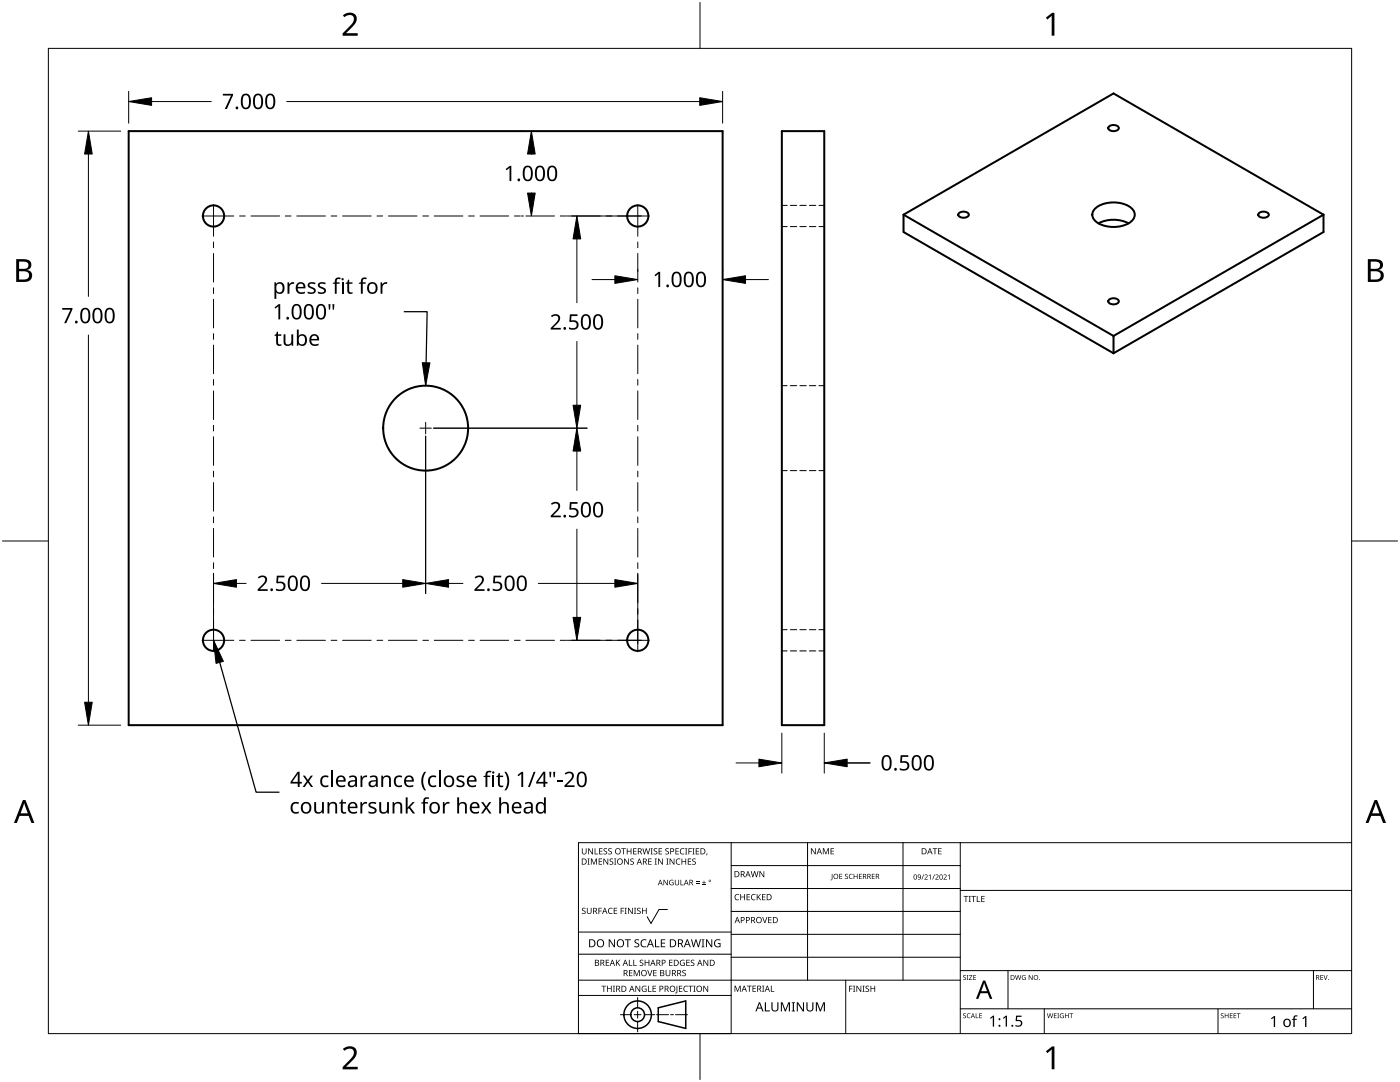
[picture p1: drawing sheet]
<svg xmlns="http://www.w3.org/2000/svg" width="279mm" height="216mm" viewBox="0 0 279 216" stroke-linecap="round" stroke-linejoin="round" font-family="sans-serif">
<g fill="none" stroke="#000" stroke-width=".4">
<path d="M25.7 26.2h118.5v118.5h-118.5zM156 26.2h8.5v118.5h-8.5zM221.3 25.3a1.32 1.32 0 0 1 2 .3 1.22 1.22 0 0 1-2.1 0zM180.3 42.8l41.9-24.2 41.9 24.2M180.3 42.8v3.5l41.9 24.2M180.3 42.8l41.9 24.2M191.3 42.6a1.32 1.32 0 0 1 2.1 .2 1.22 1.22 0 0 1-2.2 0zM218.7 41.5a6.3 6.3 0 0 1 7 0 1.75 1.75 0 0 1 .7 1.7 1.75 1.75 0 0 1-1.2 1.4 6 6 0 0 1-6.9-.8 1.6 1.6 0 0 1 .4-2.3zM221.3 59.9a1.32 1.32 0 0 1 2 .2 1.22 1.22 0 0 1-2.1 0zM225.2 44.6a6.6 6.6 0 0 0-6 0M251.2 42.6a1.32 1.32 0 0 1 2 .2 1.22 1.22 0 0 1-2.1 0zM264.1 42.8l-41.9 24.2"/>
<path d="M264.1 42.8v3.5l-41.9 24.2M222.2 67v3.5"/>
<circle cx="42.6" cy="43.1" r="2.12"/>
<circle cx="127.3" cy="43.1" r="2.12"/>
<circle cx="84.9" cy="85.4" r="8.5"/>
<circle cx="42.6" cy="127.8" r="2.12"/>
<circle cx="127.3" cy="127.8" r="2.12"/>
</g>
<g fill="none" stroke="#000" stroke-width=".2">
<path d="M156 41h1.1M156 45.2h1.1M157.7 41h1.3M157.7 45.2h1.3M159.6 41h1.3M159.6 45.2h1.3M161.5 41h1.3M161.5 45.2h1.3M163.4 41h1.1M163.4 45.2h1.1M156 77h1.1M157.7 77h1.3"/>
<path d="M159.6 77h1.3M161.5 77h1.3M163.4 77h1.1M156 93.9h1.1M157.7 93.9h1.3M159.6 93.9h1.3M161.5 93.9h1.3M163.4 93.9h1.1M156 125.6h1.1M156 129.9h1.1M157.7 125.6h1.3M157.7 129.9h1.3"/>
<path d="M159.6 125.6h1.3M159.6 129.9h1.3M161.5 125.6h1.3M161.5 129.9h1.3M163.4 125.6h1.1M163.4 129.9h1.1"/>
</g>
<path d="M9.7 9.7h260v196.5h-260z" fill="none" stroke="#000" stroke-width=".2"/>
<path d="M139.7 .5v9.2M.5 108h9.2M269.7 108h9.2M139.7 206.2v9.2" fill="none" stroke="#000" stroke-width=".2"/>
<g fill="#000">
<path d="M68.4 3.1a1.64 1.64 0 0 1 2.8 .4 2.52 2.52 0 0 1-1.2 2.2l-.9 .9h2.3v.5h-3v-.4l1.2-1.2a1.95 1.95 0 0 0 .9-2.2 1.23 1.23 0 0 0-1.8 .1zM208.7 3.5l1.3-.9h.4v4.5h-.5v-4l-.9 .8zM68.4 209.3a1.64 1.64 0 0 1 2.8 .4 2.52 2.52 0 0 1-1.2 2.2l-.9 1h2.3v.5h-3v-.5l1.2-1.2a1.95 1.95 0 0 0 .9-2.1 1.23 1.23 0 0 0-1.8 .1zM208.7 209.8l1.3-1h.4v4.6h-.5v-4l-.9 .7z"/>
<path d="M3.2 51.7h1.3a1.28 1.28 0 0 1 1.7 1.3 1.04 1.04 0 0 1-.8 .9 1.23 1.23 0 0 1 1 1.5 1.23 1.23 0 0 1-1.6 .9h-1.6zM3.8 54.1v1.7h.9a.86 .86 0 0 0 1.1-.9 .86 .86 0 0 0-1.1-.8zM3.8 52.2v1.4h.8a.78 .78 0 0 0 1.1-.7 .78 .78 0 0 0-1.1-.7z"/>
<path d="M273 51.7h1.3a1.28 1.28 0 0 1 1.7 1.3 1.04 1.04 0 0 1-.9 .9 1.23 1.23 0 0 1 1 1.5 1.23 1.23 0 0 1-1.5 .9h-1.6zM273.6 54.1v1.7h.9a.86 .86 0 0 0 1.1-.9 .86 .86 0 0 0-1.2-.8zM273.6 52.2v1.4h.8a.78 .78 0 0 0 1-.7 .78 .78 0 0 0-1.1-.7z"/>
<path d="M4.6 159.6h.5l1.8 4.6h-.6l-.6-1.4h-1.8l-.5 1.4h-.6zM4.8 160.2l-.7 2.1h1.4z"/>
<path d="M274.3 159.6h.5l1.8 4.6h-.6l-.5-1.4h-1.8l-.6 1.4h-.6zM274.6 160.2l-.7 2.1h1.4z"/>
</g>
<g fill="none" stroke="#000" stroke-width=".2">
<path d="M145.9 168.1v38.1h-30.5v-38.1h154.3M145.9 172.7h45.7M145.9 177.3h45.7M161.2 168.1v27.5M180.2 168.1v27.5M191.6 168.1v38.1M191.6 177.7h78.1M115.4 198.6h30.5M115.4 195.6h76.2M115.4 190.4h30.5M115.4 186h30.5M127.3 199v2.1"/>
<path d="M133.2 181.5h-1.7l-1.6 2.8-.7-1.4M145.9 181.9h45.7M145.9 186.4h45.7M145.9 191h45.7M168.8 195.6v10.6M191.6 193.7h78.1M201.2 193.7v7.6M262.1 193.7v7.6M123.8 202.5h2.1M126.6 202.5h1.3M127.3 201.8v1.4M127.3 203.8v2.1"/>
<path d="M128.6 202.5h2.1M131 202.5h2.4M133.8 202.5h.6M134.8 202.5h2.4M191.6 201.3h78.1M208.4 201.3v4.9M243.1 201.3v4.9"/>
</g>
<g fill="#000">
<path d="M116.1 169.3h.2v.8a.32 .32 0 0 0 .3 .3 .32 .32 0 0 0 .3-.3v-.8h.2v.8a.47 .47 0 0 1-.5 .4 .47 .47 0 0 1-.5-.5zM117.3 171.3h.4l-.1 .1v1l.1 .1h-.4l.1-.1v-1zM117.4 169.3h.2l.6 1v-1h.1v1.2h-.1l-.7-1v1h-.1zM117.9 171.3h.3l.3 1 .4-1h.2v1.2h-.1v-1l-.4 1h-.1l-.4-1v1h-.2zM118.7 169.3h.1v1h.6v.2h-.7zM119.5 171.3h.7v.1h-.6v.4h.5v.2h-.5v.4h.6v.1h-.7zM119.6 169.3h.6v.1h-.5v.4h.5v.1h-.5v.4h.5v.2h-.6zM120.5 169.4l.4-.1h.3l-.1 .1a.25 .25 0 0 0-.4-.1 .25 .25 0 0 0 0 .4 .4 .4 0 0 1 .5 .3 .4 .4 0 0 1-.3 .5 .4 .4 0 0 1-.5-.2h.2a.27 .27 0 0 0 .4-.1 .27 .27 0 0 0-.3-.3l-.2-.2zM120.4 171.3h.2l.6 1v-1h.2v1.2h-.2l-.6-1v1h-.2zM121.4 169.4l.5-.1h.2v.1a.25 .25 0 0 0-.4-.1 .25 .25 0 0 0 0 .4 .4 .4 0 0 1 .4 .3 .4 .4 0 0 1-.2 .5 .4 .4 0 0 1-.5-.2h.1a.27 .27 0 0 0 .5-.1 .27 .27 0 0 0-.4-.3l-.2-.2zM121.7 171.4l.4-.1 .3 .1-.1 .1a.25 .25 0 0 0-.4-.1 .25 .25 0 0 0 0 .4 .4 .4 0 0 1 .5 .3 .4 .4 0 0 1-.3 .5 .4 .4 0 0 1-.5-.3l.2 .1a.27 .27 0 0 0 .4-.2 .27 .27 0 0 0-.3-.3l-.2-.2zM122.5 171.3h.5l-.2 .1v1l.2 .1h-.5l.2-.1v-1z"/>
<path d="M124 169.3h.9v.1h-.4v1.1h-.1v-1.1h-.4zM124.6 171.3h.1l.7 1v-1h.1v1.2h-.2l-.6-1v1h-.1zM125.1 169.3h.1v.5h.7v-.5h.1v1.2h-.1v-.6h-.7v.6h-.1zM125.8 171.4l.5-.1 .2 .1v.1a.25 .25 0 0 0-.4-.1 .25 .25 0 0 0 0 .4 .4 .4 0 0 1 .4 .3 .4 .4 0 0 1-.2 .5 .4 .4 0 0 1-.5-.3l.1 .1a.27 .27 0 0 0 .5-.2 .27 .27 0 0 0-.4-.3l-.2-.2zM126.4 169.3h.6v.1h-.5v.4h.5v.1h-.5v.4h.5v.2h-.6zM128.2 169.3h.2l.2 1 .3-1h.2l.2 1 .3-1h.1l-.3 1.2h-.1l-.3-1.1-.3 1.1h-.2zM129.4 171.3h.6v.1h-.5v.4h.5v.2h-.5v.4h.5v.1h-.6zM129.8 169.3h.5l-.2 .1v1l.2 .1h-.5l.2-.1v-1zM130.7 171.3h.4l-.1 .1v1l.1 .1h-.4l.1-.1v-1zM130.5 169.4l.4-.1h.3l-.1 .1a.25 .25 0 0 0-.4-.1 .25 .25 0 0 0 0 .4 .4 .4 0 0 1 .5 .3 .4 .4 0 0 1-.3 .5 .4 .4 0 0 1-.5-.2h.2a.27 .27 0 0 0 .4-.1 .27 .27 0 0 0-.3-.3l-.2-.2zM131.4 169.3h.7v.1h-.5v.4h.5v.1h-.5v.4h.5v.2h-.7zM131.3 171.3h.2l.7 1-.1-1h.2v1.2h-.2l-.6-1v1h-.2z"/>
<path d="M132.4 175.6h.2l.6 .9v-.9h.1v1h-.2l-.6-.9v.9h-.1zM133 171.3h.4l-.1 .1v1l.1 .1h-.4l.1-.1v-1zM132.8 169.4l.4-.1h.3l-.1 .1a.25 .25 0 0 0-.3-.1 .25 .25 0 0 0 0 .4 .4 .4 0 0 1 .4 .3 .4 .4 0 0 1-.3 .5 .4 .4 0 0 1-.4-.2h.1a.27 .27 0 0 0 .5-.1 .27 .27 0 0 0-.4-.3l-.2-.2zM133.7 175.7l.5-.2 .2 .1v.1a.45 .45 0 0 0-.7 .4 .45 .45 0 0 0 .6 .4v-.3h-.2v-.1h.3v.5a.6 .6 0 0 1-.8-.1 .6 .6 0 0 1 .1-.8zM133.6 171.3h.2l.7 1v-1h.1v1.2h-.2l-.6-1v1h-.2zM135 171.5l.5-.2 .3 .1-.1 .1a.49 .49 0 0 0-.7 .4 .49 .49 0 0 0 .7 .5 .52 .52 0 0 1-.6 0 .52 .52 0 0 1-.2-.6zM134.8 169.3h.7v.1h-.6v.4h.5v.1h-.5v.4h.6v.2h-.7zM134.7 175.6h.1v.7a.28 .28 0 0 0 .3 .2 .28 .28 0 0 0 .3-.2v-.7h.1v.7a.42 .42 0 0 1-.4 .4 .42 .42 0 0 1-.4-.4zM135.8 175.6h.1v.9h.5v.1h-.6zM135.8 169.4l.5-.2 .3 .1-.1 .1a.49 .49 0 0 0-.7 .5 .49 .49 0 0 0 .8 .4 .52 .52 0 0 1-.7 .1 .52 .52 0 0 1-.2-.6zM136 171.3h.2v.5h.6v-.5h.1v1.2h-.1v-.5h-.6v.5h-.2zM136.7 169.3h.5l-.2 .1v1l.2 .1h-.5l.2-.1v-1z"/>
<path d="M137.4 169.3h.7v.1h-.6v.4h.5v.2h-.5v.5h-.1zM137.3 171.3h.6v.1h-.5v.4h.5v.2h-.5v.4h.5v.1h-.6zM138.2 169.3h.4l-.1 .1v1l.1 .1h-.4l.1-.1v-1zM138.9 176.2h.7v.1h-.7zM138.9 175.9h.7v.1h-.7zM138.2 171.4l.4-.1 .3 .1-.1 .1a.25 .25 0 0 0-.4-.1 .25 .25 0 0 0 0 .4 .4 .4 0 0 1 .5 .3 .4 .4 0 0 1-.3 .5 .4 .4 0 0 1-.5-.3l.2 .1a.27 .27 0 0 0 .4-.2 .27 .27 0 0 0-.3-.3l-.2-.2zM138.9 169.3h.6v.1h-.5v.4h.5v.1h-.5v.4h.5v.2h-.6zM140.1 176.5h.8v.1h-.8zM140.4 175.7h.2v.3h.3v.2h-.3v.3h-.2v-.3h-.3v-.2h.3zM141 170.3h.2l-.3 .4zM146.8 178.6l.4-.2 .3 .1v.1a.49 .49 0 0 0-.7 .4 .49 .49 0 0 0 .7 .5 .52 .52 0 0 1-.7 0 .52 .52 0 0 1-.2-.6zM147.7 178.4h.2v.5h.6v-.5h.2v1.2h-.2v-.5h-.6v.5h-.2z"/>
<path d="M149 178.4h.7v.1h-.5v.4h.4v.2h-.4v.4h.5v.1h-.7zM150 178.6l.5-.2 .3 .1-.1 .1a.49 .49 0 0 0-.7 .4 .49 .49 0 0 0 .8 .5 .52 .52 0 0 1-.7 0 .52 .52 0 0 1-.2-.6zM149.8 173.8h.2l.2 1.1 .3-1.1h.2l.3 1.1 .2-1.1h.2l-.3 1.2h-.2l-.3-1-.3 1h-.1zM151 178.4h.2v.6l.5-.6h.2l-.5 .5 .5 .7h-.2l-.4-.6-.1 .6h-.2zM151.6 173.8h.1l.7 1v-1h.1v1.2h-.2l-.6-1v1h-.1zM152.1 178.4h.7v.1h-.6v.4h.5v.2h-.5v.4h.6v.1h-.7zM161.8 169.3h.2l.7 1v-1h.1v1.2h-.2l-.6-1v1h-.2zM164.2 169.3h.2l.4 .9 .4-.9h.2v1.2h-.1v-1.1l-.4 1.1h-.1l-.4-1.1v1.1h-.2zM166 174.4h.1v1l-.3 .3v-.2l.2-.1zM165.8 169.3h.6v.1h-.5v.4h.5v.1h-.5v.4h.5v.2h-.6zM167.5 174.4h.6v.1h-.5v.3h.5v.1h-.5v.4h.5v.1h-.6zM168.7 174.5l.3-.1h.2v.1a.24 .24 0 0 0-.3-.1 .24 .24 0 0 0-.1 .3 .24 .24 0 0 0 .3 .2 .33 .33 0 0 1 .1 .5 .33 .33 0 0 1-.5 0v-.1a.26 .26 0 0 0 .3 0 .26 .26 0 0 0 .1-.3 .26 .26 0 0 0-.3-.1z"/>
<path d="M169.5 174.5l.4-.1h.3l-.1 .1a.41 .41 0 0 0-.6 .4 .41 .41 0 0 0 .6 .3 .48 .48 0 0 1-.7 0 .48 .48 0 0 1 .1-.7zM170.4 174.4h.1v.4h.5v-.4h.1v1h-.1v-.5h-.5v.5h-.1zM171.4 174.4h.6v.1h-.4v.3h.4v.1h-.4v.4h.4v.1h-.6zM174 174.4h.6v.1h-.5v.3h.4v.1h-.4v.4h.5v.1h-.6zM184.3 174.5h.1l-.4 1h-.1zM184.5 174.6a.37 .37 0 0 1 .6 0 .37 .37 0 0 1-.2 .6l-.3 .2h.6v.1h-.7l.3-.4a.27 .27 0 0 0 .2-.3 .27 .27 0 0 0-.3-.2zM185.4 174.7l.3-.2v1h-.1v-.9l-.2 .2zM186.4 174.5h.2l-.4 1h-.1zM186.1 169.3h.9v.1h-.3v1.1h-.2v-1.1h-.4zM186.7 174.6a.37 .37 0 0 1 .6 0 .37 .37 0 0 1-.3 .6l-.2 .2h.5v.1h-.6l.2-.4a.27 .27 0 0 0 .3-.3 .27 .27 0 0 0-.4-.2zM187.2 169.3h.7v.1h-.5v.4h.5v.1h-.5v.4h.5v.2h-.7zM188.3 174.6a.37 .37 0 0 1 .6 0 .37 .37 0 0 1-.2 .6l-.3 .2h.6v.1h-.7l.3-.4a.27 .27 0 0 0 .2-.3 .27 .27 0 0 0-.3-.2z"/>
<path d="M189.2 174.7l.3-.2v1h-.1v-.9l-.2 .2zM192.3 178.8h.9v.1h-.3v1.1h-.2v-1.1h-.4zM193.3 178.8h.5l-.2 .1v1l.2 .1h-.5l.2-.1v-1zM193.8 178.8h1v.1h-.4v1.1h-.2v-1.1h-.4zM194.9 178.8h.2v1.1h.5v.1h-.7zM195.8 178.8h.7v.1h-.5v.4h.5v.1h-.5v.5h.5v.1h-.7zM116.2 181.3l.4-.2 .3 .1-.1 .1a.25 .25 0 0 0-.4-.1 .25 .25 0 0 0 0 .4 .4 .4 0 0 1 .5 .3 .4 .4 0 0 1-.3 .5 .4 .4 0 0 1-.5-.2h.2a.27 .27 0 0 0 .4-.1 .27 .27 0 0 0-.3-.3l-.2-.2zM117.1 181.1h.2v.8a.32 .32 0 0 0 .3 .3 .32 .32 0 0 0 .3-.3v-.8h.2v.8a.47 .47 0 0 1-.5 .5 .47 .47 0 0 1-.5-.5zM119.4 181.1h.7v.2h-.5v.4h.5v.1h-.5v.6h-.2zM120 196.7h1v.1h-.4v1.1h-.2v-1.1h-.4zM120.9 191.5h.7v.1h-.6v.4h.5v.2h-.5v.4h.6v.1h-.7zM121.5 181.3l.4-.2 .4 .1-.1 .1a.49 .49 0 0 0-.7 .5 .49 .49 0 0 0 .7 .4 .52 .52 0 0 1-.6 .1 .52 .52 0 0 1-.3-.6z"/>
<path d="M121.1 196.7h.2v.5h.6v-.5h.2v1.2h-.2v-.6h-.6v.6h-.2zM121.5 187.4h.2l.9 1.3v-1.3h.1v1.6h-.2l-.8-1.3v1.3h-.2zM122.3 196.7h.4l-.1 .1v1l.1 .1h-.4l.2-.1v-1zM122.5 181.1h.7v.2h-.6v.4h.5v.1h-.5v.4h.6v.2h-.7zM122.9 191.5h.2v.6l.5-.6h.2l-.5 .5 .5 .7h-.2l-.4-.6-.1 .6h-.2zM123.9 181.1h.6v.2h-.5v.4h.5v.1h-.5v.6h-.1zM124.7 181.1h.4l-.2 .2v.9l.2 .2h-.4l.1-.2v-.9zM124.7 187.4h1.2v.2h-.5v1.4h-.2v-1.4h-.5zM125.5 191.5h.2v1.1h.5v.1h-.7zM125.5 193.6h.7v.1h-.5v.4h.5v.1h-.5v.4h.5v.2h-.7zM125.3 181.1h.2l.7 1.1-.1-1.1h.2v1.3h-.2l-.6-1v1h-.2zM126.4 191.5h.1v1.1h.6v.1h-.7z"/>
<path d="M126.5 181.1h.5l-.2 .2v.9l.2 .2h-.5l.2-.2v-.9zM126.5 193.6h.2l.4 1 .4-1h.2v1.2h-.2v-1.1l-.4 1.1h-.1l-.4-1.1v1.1h-.1zM126.7 187.6l.3-.2 .6 .1-.2 .1a.33 .33 0 0 0-.6 .2 .33 .33 0 0 0 .4 .4 .47 .47 0 0 1 .4 .6 .47 .47 0 0 1-.7 .2h-.3v-.2h.2a.35 .35 0 0 0 .6-.2 .35 .35 0 0 0-.5-.4l-.3-.2zM126.8 196.7h.2l.6 1v-1h.2v1.2h-.2l-.7-1 .1 1h-.2zM127.2 181.3l.4-.2 .3 .1-.1 .1a.25 .25 0 0 0-.4-.1 .25 .25 0 0 0 0 .4 .4 .4 0 0 1 .5 .3 .4 .4 0 0 1-.3 .5 .4 .4 0 0 1-.5-.2h.2a.27 .27 0 0 0 .4-.1 .27 .27 0 0 0-.3-.3l-.2-.2zM127.7 191.6l.4-.1 .3 .1-.1 .1a.25 .25 0 0 0-.3-.1 .25 .25 0 0 0 0 .4 .4 .4 0 0 1 .4 .3 .4 .4 0 0 1-.3 .5 .4 .4 0 0 1-.4-.3l.1 .1a.27 .27 0 0 0 .5-.2 .27 .27 0 0 0-.4-.3l-.2-.2zM128 187.6l.6-.2 .4 .1-.1 .2a.63 .63 0 0 0-.9 .5 .63 .63 0 0 0 1 .6v.2a.83 .83 0 0 1-1.1-.3 .83 .83 0 0 1 .1-1.1zM128.2 196.8l.6-.1 .2 .1v.1a.5 .5 0 0 0-.8 .4 .5 .5 0 0 0 .7 .5v-.4h-.3v-.1h.4v.6a.66 .66 0 0 1-.8-.2 .66 .66 0 0 1 0-.9zM128.1 181.1h.2v.6h.6v-.6h.2v1.3h-.2v-.6h-.6v.6h-.2zM129.2 193.6h.1l.4 1 .3-1h.2l-.4 1.2h-.2zM129.3 196.7h.2v1.1h.5v.1h-.7zM128.7 191.5h.1v.5h.6v-.5h.2v1.2h-.2v-.5h-.6v.5h-.1z"/>
<path d="M130.7 187.4h.2v1.4h.7v.2h-.9zM130.2 196.7h.7v.1h-.5v.4h.5v.1h-.5v.5h.5v.1h-.7zM130.4 193.6h.6v.1h-.5v.4h.5v.1h-.5v.4h.5v.2h-.6zM131.9 187.4h.9v.2h-.7v.5h.6v.2h-.6v.5h.7v.2h-.9zM132.8 193.6h.2v.7a.32 .32 0 0 0 .3 .4 .32 .32 0 0 0 .3-.4v-.7h.2v.7a.47 .47 0 0 1-.5 .5 .47 .47 0 0 1-.5-.5zM133.5 191.5h.7v.1h-.5v.4h.5v.2h-.5v.4h.5v.1h-.7zM135 196.7h.2v1.3l-.1 .2h-.3l-.1-.1 .3-.2zM135.5 196.7h.7v.1h-.5v.4h.4v.1h-.4v.5h.5v.1h-.7zM135.8 191.7l.5-.2 .4 .1-.1 .1a.5 .5 0 0 0-.8 .4 .5 .5 0 0 0 .7 .5v-.4h-.2v-.1h.4v.6a.66 .66 0 0 1-.9-.1 .66 .66 0 0 1 0-.9zM136.2 193.7l.4-.2 .3 .1-.1 .1a.25 .25 0 0 0-.4-.1 .25 .25 0 0 0 0 .4 .4 .4 0 0 1 .5 .3 .4 .4 0 0 1-.3 .5 .4 .4 0 0 1-.5-.2h.2a.27 .27 0 0 0 .5-.1 .27 .27 0 0 0-.4-.3l-.2-.2zM136.5 196.8l.5-.1 .3 .1-.1 .1a.49 .49 0 0 0-.7 .4 .49 .49 0 0 0 .8 .4 .52 .52 0 0 1-.7 .1 .52 .52 0 0 1-.2-.6zM137 191.5h.6v.1h-.5v.4h.5v.2h-.5v.4h.5v.1h-.6z"/>
<path d="M137.4 196.7h.9v.1h-.4v1.1h-.1v-1.1h-.4zM137.9 191.6l.4-.1 .3 .1-.1 .1a.25 .25 0 0 0-.4-.1 .25 .25 0 0 0 0 .4 .4 .4 0 0 1 .5 .3 .4 .4 0 0 1-.3 .5 .4 .4 0 0 1-.5-.3l.2 .1a.27 .27 0 0 0 .4-.2 .27 .27 0 0 0-.3-.3l-.2-.2zM138.4 196.7h.4l-.1 .1v1l.1 .1h-.4l.1-.1v-1zM137.9 187.4h.2l.3 1.4 .4-1.4h.2l.4 1.4 .3-1.4h.2l-.4 1.6h-.2l-.4-1.3-.4 1.3h-.2zM140 187.4h.6l-.2 .2v1.3l.2 .1h-.6l.2-.1v-1.3zM140.4 196.7h.1l.7 1v-1h.1v1.2h-.1l-.7-1v1h-.1zM140.4 191.5h.2l.6 1v-1h.1v1.2h-.1l-.7-1v1h-.1zM140.9 187.4h.2l.9 1.3v-1.3h.1v1.6h-.2l-.8-1.3v1.3h-.2zM142.7 187.6l.7-.2 .4 .1-.1 .2a.65 .65 0 0 0-1 .5 .65 .65 0 0 0 .9 .6v-.4h-.3v-.2h.5v.7a.86 .86 0 0 1-1.1-.1 .86 .86 0 0 1 0-1.2zM146.6 196.7h.2l.4 1 .4-1h.2v1.2h-.1v-1.1l-.4 1.1h-.2l-.4-1.1v1.1h-.1zM149.1 196.7h.9v.1h-.4v1.1h-.1v-1.1h-.4zM150.2 196.7h.7v.1h-.6v.4h.5v.1h-.5v.5h.6v.1h-.7z"/>
<path d="M152.1 183h.2l.3 1 .4-1h.1l-.4 1.2h-.1zM152.1 196.7h.4l-.1 .1v1l.1 .1h-.4l.1-.1v-1zM153.8 196.7h.2v1.1h.5v.1h-.7zM153.3 183h.7v.1h-.5v.4h.5v.1h-.5v.5h.5v.1h-.7zM154 200h.2v1.2a.47 .47 0 0 0 .5 .4 .47 .47 0 0 0 .4-.4v-1.2h.3v1.2a.7 .7 0 0 1-.7 .6 .7 .7 0 0 1-.7-.6zM160.9 200h.3v1.2a.47 .47 0 0 0 .4 .4 .47 .47 0 0 0 .5-.4v-1.2h.2v1.2a.7 .7 0 0 1-.7 .6 .7 .7 0 0 1-.7-.6zM169.5 196.7h.6v.1h-.5v.5h.5v.1h-.5v.5h-.1zM170.2 196.7h.5l-.2 .1v1l.2 .1h-.5l.2-.1v-1zM170.9 196.7h.2l.6 1v-1h.2v1.2h-.2l-.6-1v1h-.2zM172.1 196.7h.5l-.2 .1v1l.2 .1h-.5l.2-.1v-1zM172.8 196.8l.4-.1h.2v.2a.25 .25 0 0 0-.4-.1 .25 .25 0 0 0 0 .4 .4 .4 0 0 1 .5 .3 .4 .4 0 0 1-.3 .4 .4 .4 0 0 1-.5-.2l.2 .1a.27 .27 0 0 0 .4-.2 .27 .27 0 0 0-.3-.3l-.3-.2zM173.7 196.7h.2v.5h.6v-.5h.2v1.2h-.2v-.6h-.6v.6h-.2z"/>
<path d="M192.2 194.7l.4-.1h.2l-.1 .1a.24 .24 0 0 0-.3 0 .24 .24 0 0 0-.1 .3 .24 .24 0 0 0 .4 .1 .31 .31 0 0 1 0 .4 .31 .31 0 0 1-.5-.1 .24 .24 0 0 0 .3 .1 .24 .24 0 0 0 .1-.3l-.4-.3zM192.9 194.6h.4l-.1 .1v.7l.1 .1h-.4l.1-.1v-.7zM193.4 194.6h.6l-.5 .8h.6v.1h-.7l.5-.8h-.5zM194.2 194.6h.6v.1h-.4v.3h.4v.1h-.4v.3h.4v.1h-.6zM202.6 194.6h.1l.2 .8 .2-.8h.2l.2 .8 .2-.8h.1l-.2 .9h-.2l-.2-.8-.2 .8h-.2zM204 194.7l.4-.1h.3l-.1 .1a.4 .4 0 0 0-.6 .4 .4 .4 0 0 0 .6 .3v-.3l-.2-.1h.3v.5a.53 .53 0 0 1-.7-.1 .53 .53 0 0 1 0-.7zM205.3 194.6h.1l.6 .8v-.8h.1v.9h-.2l-.5-.8v.8h-.1zM263.5 194.6h.6v.1h-.5v.3h.4v.1h-.4v.3h.5v.1h-.6zM264.1 194.6h.2l.2 .8 .3-.8h.2l-.4 .9h-.1zM152.6 200h.3v1.6h.8v.2h-1.1zM155.8 200h.4l.5 1.5 .6-1.5h.4v1.8h-.3v-1.6l-.6 1.6h-.2l-.6-1.6v1.6h-.2zM158 200h.7v.1l-.3 .1v1.4l.3 .1v.1h-.7v-.1l.2-.1v-1.4l-.2-.1z"/>
<path d="M159 200h.3l1 1.5-.1-1.5h.3v1.8h-.3l-1-1.5v1.5h-.2zM162.8 200h.4l.5 1.5 .6-1.5h.3v1.8h-.2v-1.6l-.6 1.6h-.2l-.6-1.6v1.6h-.2zM192.2 202.3l.4-.1h.2l-.1 .1a.24 .24 0 0 0-.3 0 .24 .24 0 0 0-.1 .3 .24 .24 0 0 0 .4 .1 .31 .31 0 0 1 0 .5 .31 .31 0 0 1-.5-.2 .24 .24 0 0 0 .3 .1 .24 .24 0 0 0 .1-.3l-.4-.2zM193.1 202.3l.3-.1h.3l-.1 .1a.39 .39 0 0 0-.5 .4 .39 .39 0 0 0 .5 .3 .46 .46 0 0 1-.6 0 .46 .46 0 0 1 .1-.7zM194.7 202.2h.1v.8h.5v.2h-.6zM195.4 202.2h.6v.1h-.4v.3h.4v.1h-.4v.4h.4v.1h-.6zM197.6 203.1l.6-.4h.2v2.1h-.3v-1.9l-.4 .4zM200.1 203.1l.6-.4h.3v2.1h-.3v-1.9l-.4 .4zM202.8 202.7h1.1v.2h-.9v.6a.75 .75 0 0 1 1 .8 .75 .75 0 0 1-1.1 .5h-.3v-.3l.3 .1a.51 .51 0 0 0 .8-.3 .51 .51 0 0 0-.7-.6h-.3zM209 202.2h.1l.2 .8 .2-.8h.1l.3 .8 .2-.8h.1l-.3 1h-.1l-.2-.9-.3 .9h-.1zM210.3 202.2h.6v.1h-.4v.3h.3v.1h-.3v.4h.4v.1h-.6zM211 202.2h.4l-.2 .1v.8l.2 .1h-.4l.1-.1v-.8z"/>
<path d="M211.6 202.3l.7-.1-.1 .1a.4 .4 0 0 0-.6 .4 .4 .4 0 0 0 .6 .3v-.2l-.2-.2h.3v.5a.53 .53 0 0 1-.7-.1 .53 .53 0 0 1 0-.7zM212.5 202.2h.2v.4h.5v-.4h.1v1h-.1v-.5h-.5v.5h-.2zM213.4 202.2h.8v.1h-.3v.9h-.2v-.9h-.3zM243.7 202.3l.3-.1h.2v.1a.24 .24 0 0 0-.3 0 .24 .24 0 0 0-.1 .3 .24 .24 0 0 0 .3 .1 .31 .31 0 0 1 0 .5 .31 .31 0 0 1-.5-.2 .24 .24 0 0 0 .4 .1 .24 .24 0 0 0 0-.3l-.3-.2zM244.4 202.2h.2v.4h.5v-.4h.1v1h-.1v-.5h-.5v.5h-.2zM245.4 202.2h.6v.1h-.4v.3h.4v.1h-.4v.4h.4v.1h-.6zM246.2 202.2h.5v.1h-.4v.3h.4v.1h-.4v.4h.4v.1h-.5zM246.8 202.2h.8v.1h-.3v.9h-.2v-.9h-.3zM253.7 203.2l.6-.5h.2v2.2h-.3v-1.9l-.4 .4zM258.2 202.7l.3-.1h.5l-.1 .3-.4-.1-.1 .2v.3h.4v.2h-.4v1.4h-.3v-1.4h-.3l.3-.2zM259.9 203.2l.6-.5h.2v2.2h-.2v-1.9l-.5 .4z"/>
<path d="M116.1 171.3h.4a.61 .61 0 0 1 .6 .6 .61 .61 0 0 1-.6 .6h-.4zM116.3 171.4v1h.1a.48 .48 0 0 0 .5-.5 .48 .48 0 0 0-.4-.5z"/>
<path d="M122.7 169.9a.61 .61 0 0 1 1.2 0 .61 .61 0 0 1-1.2 0zM122.9 169.9a.45 .45 0 0 0 .9 0 .45 .45 0 0 0-.9 0z"/>
<path d="M123.1 171.9a.61 .61 0 0 1 1.2 0 .61 .61 0 0 1-1.2 0zM123.3 171.9a.45 .45 0 0 0 .9 0 .45 .45 0 0 0-.9 0z"/>
<path d="M127.3 169.3h.3a.35 .35 0 0 1 .5 .2 .35 .35 0 0 1-.3 .4l.4 .6h-.2l-.3-.5h-.3v.5h-.1zM127.4 169.4v.4h.2a.23 .23 0 0 0 .3-.2 .23 .23 0 0 0-.3-.2z"/>
<path d="M127.5 171.3h.2l.4 1.2h-.1l-.2-.4h-.4l-.2 .4h-.1zM127.6 171.5l-.2 .5h.4z"/>
<path d="M128.3 171.3h.3a.35 .35 0 0 1 .5 .2 .35 .35 0 0 1-.3 .5l.4 .5h-.2l-.3-.5h-.2v.5h-.2zM128.5 171.4v.5h.1a.23 .23 0 0 0 .3-.2 .23 .23 0 0 0-.3-.3z"/>
<path d="M131.7 175.5h.1l.5 1.1h-.2l-.1-.3h-.4l-.2 .3h-.1zM131.8 175.7l-.2 .5h.3z"/>
<path d="M133.8 169.3h.3a.41 .41 0 0 1 .4 .5 .41 .41 0 0 1-.6 .2v.5h-.1zM133.9 169.4v.5a.29 .29 0 0 0 .5-.3 .29 .29 0 0 0-.5-.2z"/>
<path d="M136.9 175.5h.1l.4 1.1h-.1l-.1-.3h-.5l-.1 .3h-.1zM137 175.7l-.2 .5h.3z"/>
<path d="M137.6 175.6h.3a.31 .31 0 0 1 .4 .2 .31 .31 0 0 1-.2 .4l.3 .4h-.2l-.3-.4h-.2v.4h-.1zM137.7 175.7v.4h.2a.21 .21 0 0 0 .2-.2 .21 .21 0 0 0-.2-.2z"/>
<path d="M139.8 169.3h.4a.61 .61 0 0 1 .6 .6 .61 .61 0 0 1-.7 .6h-.3zM140 169.4v.9h.1a.48 .48 0 0 0 .5-.4 .48 .48 0 0 0-.4-.5z"/>
<path d="M141.4 175.8a.25 .25 0 0 1 .5 0 .25 .25 0 0 1-.5 0zM141.5 175.8a.15 .15 0 0 0 .3 0 .15 .15 0 0 0-.3 0z"/>
<path d="M146.6 173.8h.4a.61 .61 0 0 1 .6 .6 .61 .61 0 0 1-.7 .6h-.3zM146.7 174v.9h.2a.48 .48 0 0 0 .5-.5 .48 .48 0 0 0-.5-.4z"/>
<path d="M147.8 173.8h.4a.35 .35 0 0 1 .4 .3 .35 .35 0 0 1-.2 .4l.3 .5h-.2l-.3-.5h-.2v.5h-.2zM148 174v.4h.2a.23 .23 0 0 0 .3-.2 .23 .23 0 0 0-.3-.2z"/>
<path d="M149.2 173.8h.1l.5 1.2h-.1l-.2-.3h-.5l-.1 .3h-.2zM149.3 174l-.2 .5h.4z"/>
<path d="M153 178.4h.4a.61 .61 0 0 1 .6 .6 .61 .61 0 0 1-.6 .6h-.4zM153.2 178.5v1h.1a.48 .48 0 0 0 .5-.5 .48 .48 0 0 0-.4-.5z"/>
<path d="M163.4 169.2h.2l.5 1.3h-.2l-.2-.4h-.4l-.2 .4h-.1zM163.5 169.4l-.2 .6h.4z"/>
<path d="M166.3 174.9a.51 .51 0 0 1 1 0 .51 .51 0 0 1-1 0zM166.5 174.9a.38 .38 0 0 0 .7 0 .38 .38 0 0 0-.7 0z"/>
<path d="M172.2 174.4h.3a.29 .29 0 0 1 .4 .2 .29 .29 0 0 1-.2 .3l.2 .5h-.1l-.3-.4h-.2v.4h-.1zM172.3 174.5v.4h.2a.2 .2 0 0 0 .2-.2 .2 .2 0 0 0-.2-.2z"/>
<path d="M173.1 174.4h.3a.29 .29 0 0 1 .3 .2 .29 .29 0 0 1-.1 .3l.2 .5h-.1l-.3-.4h-.2v.4h-.1zM173.2 174.5v.4h.2a.2 .2 0 0 0 .2-.2 .2 .2 0 0 0-.2-.2z"/>
<path d="M174.8 174.4h.3a.29 .29 0 0 1 .3 .2 .29 .29 0 0 1-.2 .3l.3 .5h-.1l-.3-.4h-.2v.4h-.1zM174.9 174.5v.4h.2a.2 .2 0 0 0 .2-.2 .2 .2 0 0 0-.2-.2z"/>
<path d="M182.5 174.6l.1-.1a.51 .51 0 0 1 .4 .5 .51 .51 0 0 1-.5 .5l-.2-.4zM182.5 174.6v.1a.39 .39 0 0 0-.1 .4 .39 .39 0 0 0 .4 .3 .4 .4 0 0 0 .1-.5 .4 .4 0 0 0-.4-.3z"/>
<path d="M183.2 174.6a.49 .49 0 0 1 .6 .3 .49 .49 0 0 1-.3 .6h-.3v-.1h.4l.1-.4a.32 .32 0 0 1-.5 0 .32 .32 0 0 1 0-.4zM183.3 174.8a.22 .22 0 0 0 .4 0 .22 .22 0 0 0-.4 0z"/>
<path d="M184 169.3h.3a.61 .61 0 0 1 .6 .6 .61 .61 0 0 1-.6 .6h-.3zM184.1 169.4v.9h.2a.48 .48 0 0 0 .5-.4 .48 .48 0 0 0-.5-.5z"/>
<path d="M185.5 169.2h.1l.5 1.3h-.1l-.2-.4h-.5l-.1 .4h-.2zM185.6 169.4l-.2 .6h.4z"/>
<path d="M187.6 174.6l.1-.1a.51 .51 0 0 1 .5 .5 .51 .51 0 0 1-.5 .5l-.2-.4zM187.7 174.6l-.1 .1a.39 .39 0 0 0 0 .4 .39 .39 0 0 0 .3 .3 .4 .4 0 0 0 .2-.5 .4 .4 0 0 0-.4-.3z"/>
<path d="M118.4 181.1h.3a.35 .35 0 0 1 .4 .3 .35 .35 0 0 1-.2 .4l.3 .6h-.1l-.3-.5h-.3v.5h-.1zM118.5 181.3v.4h.2a.23 .23 0 0 0 .3-.2 .23 .23 0 0 0-.3-.2z"/>
<path d="M118.7 191.5h.4a.31 .31 0 0 1 .4 .2 .31 .31 0 0 1-.2 .4 .33 .33 0 0 1 .3 .4 .33 .33 0 0 1-.4 .2h-.5zM118.9 192.2v.4h.2a.23 .23 0 0 0 .3-.2 .23 .23 0 0 0-.3-.2zM118.9 191.6v.4h.2a.21 .21 0 0 0 .3-.2 .21 .21 0 0 0-.3-.2z"/>
<path d="M117.6 187.4h.5a.79 .79 0 0 1 .7 .8 .79 .79 0 0 1-.8 .8h-.4zM117.8 187.6v1.2h.2a.62 .62 0 0 0 .6-.6 .62 .62 0 0 0-.6-.6z"/>
<path d="M119.8 191.5h.4a.35 .35 0 0 1 .4 .3 .35 .35 0 0 1-.2 .4l.3 .5h-.2l-.3-.5h-.2v.5h-.2zM120 191.6v.5h.2a.23 .23 0 0 0 .3-.2 .23 .23 0 0 0-.3-.3z"/>
<path d="M119.3 187.6a.77 .77 0 0 1 1.1 .1 .77 .77 0 0 1-.2 1.1 .77 .77 0 0 1-1-.2l-.1-.6zM119.5 187.7a.63 .63 0 0 0-.2 .8 .63 .63 0 0 0 .8 .3 .63 .63 0 0 0 .2-.9 .63 .63 0 0 0-.8-.2z"/>
<path d="M120.6 181.1h.2l.4 1.3h-.1l-.2-.4h-.4l-.2 .4h-.1zM120.7 181.3l-.2 .6h.4z"/>
<path d="M122.1 191.5h.2l.5 1.2h-.2l-.1-.3h-.5l-.2 .3h-.1zM122.2 191.7l-.2 .5h.4z"/>
<path d="M123 196.7h.3a.35 .35 0 0 1 .4 .2 .35 .35 0 0 1-.2 .5l.3 .5h-.1l-.3-.5h-.3v.5h-.1zM123.1 196.8v.5h.2a.23 .23 0 0 0 .3-.3 .23 .23 0 0 0-.3-.2z"/>
<path d="M123.3 187.6a.77 .77 0 0 1 1.1 .1 .77 .77 0 0 1-.2 1.1 .77 .77 0 0 1-1.1-.2v-.6zM123.5 187.7a.63 .63 0 0 0-.2 .8 .63 .63 0 0 0 .8 .3 .63 .63 0 0 0 .2-.9 .63 .63 0 0 0-.8-.2z"/>
<path d="M124.5 193.6h.3a.35 .35 0 0 1 .4 .2 .35 .35 0 0 1-.2 .4l.3 .6h-.1l-.3-.5h-.3v.5h-.1zM124.6 193.7v.4h.2a.23 .23 0 0 0 .3-.2 .23 .23 0 0 0-.3-.2z"/>
<path d="M124 196.7h.4a.61 .61 0 0 1 .6 .6 .61 .61 0 0 1-.6 .6h-.4zM124.2 196.8v1h.2a.48 .48 0 0 0 .5-.5 .48 .48 0 0 0-.5-.5z"/>
<path d="M124.7 191.5h.2l.4 1.2h-.1l-.2-.3h-.4l-.2 .3h-.1zM124.8 191.7l-.2 .5h.4z"/>
<path d="M126 196.7h.2l.4 1.2h-.1l-.2-.4h-.4l-.2 .4h-.1zM126.1 196.8l-.2 .6h.4z"/>
<path d="M127.9 194.2a.61 .61 0 0 1 1.2 0 .61 .61 0 0 1-1.2 0zM128.1 194.2a.45 .45 0 0 0 .9 0 .45 .45 0 0 0-.9 0z"/>
<path d="M129.7 187.4h.2l.6 1.6h-.2l-.2-.5h-.6l-.2 .5h-.2zM129.8 187.6l-.3 .7h.5z"/>
<path d="M130.2 191.5h.2l.4 1.2h-.1l-.2-.3h-.4l-.2 .3h-.1zM130.3 191.7l-.2 .5h.4z"/>
<path d="M131 191.5h.3a.35 .35 0 0 1 .5 .3 .35 .35 0 0 1-.3 .4l.4 .5h-.2l-.3-.5h-.2v.5h-.2zM131.2 191.6v.5h.1a.23 .23 0 0 0 .3-.2 .23 .23 0 0 0-.3-.3z"/>
<path d="M131.8 193.6h.3a.31 .31 0 0 1 .4 .1 .31 .31 0 0 1-.2 .4 .33 .33 0 0 1 .3 .4 .33 .33 0 0 1-.4 .3h-.4zM131.9 194.2v.4h.3a.23 .23 0 0 0 .2-.2 .23 .23 0 0 0-.3-.2zM131.9 193.7v.4h.2a.21 .21 0 0 0 .3-.2 .21 .21 0 0 0-.3-.2z"/>
<path d="M131.6 196.7h.3a.41 .41 0 0 1 .5 .5 .41 .41 0 0 1-.6 .2v.5h-.2zM131.8 196.8v.5a.29 .29 0 0 0 .4-.2 .29 .29 0 0 0-.4-.3z"/>
<path d="M132.6 196.7h.4a.35 .35 0 0 1 .4 .2 .35 .35 0 0 1-.2 .5l.3 .5h-.2l-.3-.5h-.2v.5h-.2zM132.8 196.8v.5h.2a.23 .23 0 0 0 .3-.3 .23 .23 0 0 0-.3-.2z"/>
<path d="M132.1 191.5h.3a.41 .41 0 0 1 .4 .5 .41 .41 0 0 1-.6 .3v.4h-.1zM132.2 191.6v.5a.29 .29 0 0 0 .5-.2 .29 .29 0 0 0-.5-.3z"/>
<path d="M134.1 193.6h.3a.35 .35 0 0 1 .5 .2 .35 .35 0 0 1-.3 .4l.4 .6h-.2l-.3-.5h-.2v.5h-.2zM134.3 193.7v.4h.1a.23 .23 0 0 0 .3-.2 .23 .23 0 0 0-.3-.2z"/>
<path d="M133.6 197.3a.61 .61 0 0 1 1.2 0 .61 .61 0 0 1-1.2 0zM133.8 197.3a.45 .45 0 0 0 .9 0 .45 .45 0 0 0-.9 0z"/>
<path d="M133.7 187.4h.5a.79 .79 0 0 1 .7 .8 .79 .79 0 0 1-.8 .8h-.4zM133.9 187.6v1.2h.2a.62 .62 0 0 0 .6-.6 .62 .62 0 0 0-.6-.6z"/>
<path d="M135.2 193.6h.3a.35 .35 0 0 1 .4 .2 .35 .35 0 0 1-.2 .4l.3 .6h-.2l-.2-.5h-.3v.5h-.1zM135.3 193.7v.4h.2a.23 .23 0 0 0 .3-.2 .23 .23 0 0 0-.3-.2z"/>
<path d="M134.5 191.5h.4a.61 .61 0 0 1 .6 .6 .61 .61 0 0 1-.7 .6h-.3zM134.6 191.6v1h.2a.48 .48 0 0 0 .5-.5 .48 .48 0 0 0-.5-.5z"/>
<path d="M135.3 187.4h.4a.45 .45 0 0 1 .6 .3 .45 .45 0 0 1-.3 .6l.4 .7h-.2l-.4-.6h-.3v.6h-.2zM135.5 187.6v.6h.2a.3 .3 0 0 0 .4-.3 .3 .3 0 0 0-.4-.3z"/>
<path d="M137.1 187.4h.2l.6 1.6h-.2l-.2-.5h-.7l-.1 .5h-.2zM137.2 187.6l-.3 .7h.5z"/>
<path d="M139.6 191.5h.1l.5 1.2h-.2l-.1-.3h-.5l-.1 .3h-.2zM139.7 191.7l-.2 .5h.4z"/>
<path d="M138.9 197.3a.61 .61 0 0 1 1.2 0 .61 .61 0 0 1-1.2 0zM139.1 197.3a.45 .45 0 0 0 .9 0 .45 .45 0 0 0-.9 0z"/>
<path d="M141.7 191.5h.3a.61 .61 0 0 1 .6 .6 .61 .61 0 0 1-.6 .6h-.3zM141.8 191.6v1h.2a.48 .48 0 0 0 .5-.5 .48 .48 0 0 0-.5-.5z"/>
<path d="M147.1 183h.1l.5 1.2h-.2l-.1-.4h-.5l-.2 .4h-.1zM147.1 183.1l-.2 .6h.4z"/>
<path d="M147.8 183h.4a.41 .41 0 0 1 .4 .5 .41 .41 0 0 1-.6 .2v.5h-.2zM148 183.1v.5a.29 .29 0 0 0 .5-.2 .29 .29 0 0 0-.5-.3z"/>
<path d="M148.5 196.7h.1l.5 1.2h-.2l-.1-.4h-.5l-.2 .4h-.1zM148.5 196.8l-.2 .6h.4z"/>
<path d="M148.9 183h.3a.41 .41 0 0 1 .4 .5 .41 .41 0 0 1-.6 .2v.5h-.1zM149 183.1v.5a.29 .29 0 0 0 .5-.2 .29 .29 0 0 0-.5-.3z"/>
<path d="M149.9 183h.3a.35 .35 0 0 1 .5 .2 .35 .35 0 0 1-.3 .5l.4 .5h-.2l-.3-.5h-.2v.5h-.2zM150.1 183.1v.5h.1a.23 .23 0 0 0 .3-.3 .23 .23 0 0 0-.3-.2z"/>
<path d="M151.1 196.7h.4a.35 .35 0 0 1 .4 .2 .35 .35 0 0 1-.2 .5l.3 .5h-.2l-.3-.5h-.2v.5h-.2zM151.3 196.8v.5h.2a.23 .23 0 0 0 .2-.3 .23 .23 0 0 0-.2-.2z"/>
<path d="M150.8 183.6a.61 .61 0 0 1 1.2 0 .61 .61 0 0 1-1.2 0zM151.1 183.6a.45 .45 0 0 0 .9 0 .45 .45 0 0 0-.9 0z"/>
<path d="M153.1 196.7h.1l.5 1.2h-.2l-.1-.4h-.5l-.2 .4h-.1zM153.1 196.8l-.2 .6h.4z"/>
<path d="M154.3 183h.3a.61 .61 0 0 1 .6 .6 .61 .61 0 0 1-.6 .6h-.3zM154.4 183.1v1h.2a.48 .48 0 0 0 .5-.5 .48 .48 0 0 0-.5-.5z"/>
<path d="M196.2 195.7h.4l1.4 3.6h-.4l-.5-1.1h-1.4l-.5 1.1h-.4zM196.4 196.1l-.6 1.7h1.2z"/>
<path d="M201.7 194.6h.3a.49 .49 0 0 1 .5 .5 .49 .49 0 0 1-.5 .4h-.3zM201.8 194.7v.7h.4l.1-.2v-.3z"/>
<path d="M206.2 195.1a.5 .5 0 0 1 1 0 .5 .5 0 0 1-1 0zM206.4 195.1a.36 .36 0 0 0 .7 0 .36 .36 0 0 0-.7 0z"/>
<path d="M262.7 194.6h.2a.28 .28 0 0 1 .4 .1 .28 .28 0 0 1-.2 .4l.3 .4h-.2l-.2-.4h-.2v.4h-.1zM262.8 194.7v.3h.1a.19 .19 0 0 0 .3-.2 .19 .19 0 0 0-.3-.1z"/>
<path d="M151.5 200h.2l.7 1.8h-.3l-.2-.5h-.7l-.2 .5h-.2zM151.6 200.2l-.3 .8h.6z"/>
<path d="M194.1 202.2l.5 1-.3-.3h-.3l-.3 .3zM194.2 202.3l-.2 .4h.3z"/>
<path d="M256.3 203.5a.81 .81 0 0 1 1.2 .1 .81 .81 0 0 1-.2 1.1 .81 .81 0 0 1-1.1-.2l-.1-.6zM256.6 203.6a.6 .6 0 0 0-.2 .8 .6 .6 0 0 0 .8 .2l.1-.2a.56 .56 0 0 0 0-.7 .56 .56 0 0 0-.7-.1z"/>
<circle cx="207.5" cy="195.5" r=".09"/>
<circle cx="265.1" cy="195.5" r=".09"/>
<circle cx="199.5" cy="204.7" r=".2"/>
<circle cx="199.5" cy="203.4" r=".2"/>
<circle cx="202" cy="204.7" r=".2"/>
</g>
<g fill="none" stroke="#000" stroke-width=".3">
<path d="M131.4 201.1l5.5-1.4v5.5l-5.5-1.4z"/>
<circle cx="127.3" cy="202.5" r="1.37"/>
<circle cx="127.3" cy="202.5" r="2.74"/>
</g>
<g fill="none" stroke="#000" stroke-width=".2">
<path d="M40.3 43.1h6.4M42.6 40.8v6.3M42.6 48.3v1.1M42.6 50.6v5.7M42.6 57.4v1.2M42.6 59.7v5.7M47.8 43.1h1.1M50.1 43.1h5.7M56.9 43.1h1.2M59.2 43.1h5.7M66.1 43.1h1.1M68.4 43.1h5.7"/>
<path d="M75.2 43.1h1.2M77.5 43.1h5.7M84.4 43.1h1.1M86.7 43.1h5.7M93.5 43.1h1.2M95.8 43.1h5.7M102.7 43.1h1.1M105 43.1h5.7M111.8 43.1h1.2M114.1 43.1h5.7M121 43.1h1.1M123.2 43.1h6.4"/>
<path d="M127.3 40.8v6.3M127.3 48.3v1.1M127.3 50.6v5.7M127.3 57.4v1.2M127.3 59.7v5.7M42.6 66.6v1.1M42.6 68.9v5.7M42.6 75.7v1.2M42.6 78v5.7M127.3 66.6v1.1M127.3 68.9v5.7M127.3 75.7v1.2"/>
<path d="M127.3 78v5.7M42.6 84.9v1.1M42.6 87.1v5.8M42.6 94v1.1M42.6 96.3v5.7M127.3 84.9v1.1M127.3 87.1v5.8M127.3 94v1.1M127.3 96.3v5.7M42.6 103.1v1.2M42.6 105.4v5.7M42.6 112.3v1.1"/>
<path d="M42.6 114.6v5.7M127.3 103.1v1.2M127.3 105.4v5.7M127.3 112.3v1.1M127.3 114.6v5.7M40.3 127.8h6.4M42.6 121.4v1.2M42.6 123.7v6.4M47.8 127.8h1.1M50.1 127.8h5.7M56.9 127.8h1.2M59.2 127.8h5.7"/>
<path d="M66.1 127.8h1.1M68.4 127.8h5.7M75.2 127.8h1.2M77.5 127.8h5.7M84.4 127.8h1.1M86.7 127.8h5.7M93.5 127.8h1.2M95.8 127.8h5.7M102.7 127.8h1.1M105 127.8h5.7M111.8 127.8h1.2M114.1 127.8h5.7"/>
<path d="M121 127.8h1.1M123.2 127.8h6.4M127.3 121.4v1.2M127.3 123.7v6.4"/>
</g>
<path d="M83.8 85.4h2.3M84.9 84.3v2.3" fill="none" stroke="#000" stroke-width=".2"/>
<g fill="none" stroke="#000" stroke-width=".2">
<path d="M25.7 18.2v6.4M144.2 18.2v6.4M15.6 26.2h8.5M17.6 30.7v28.4M30.3 20.3h11.9M57.2 20.3h82.4M104 26.2h.5M106 30.7v.1M106 38.5h.1M104 43.1h.5M113.1 43.1h14.9M115.1 47.7v12.7"/>
<path d="M118.1 55.8h4.6M127.3 53.8v.4M144.2 53.8v.4M148.8 55.8h4.6M17.6 66.9v73.2M115.1 68.1v12.8M84.9 87v31.4M86.5 85.4h30.7M115.1 90v7.9M42.6 114.4v14.1M47.2 116.4h1.9M64.2 116.4h16.2"/>
<path d="M89.5 116.4h2.9M107.4 116.4h15.3M115.1 105.6v17.6M127.3 114.4v14.1M113.1 127.8h14.9M15.6 144.7h8.5M146.9 152.2h4.6M156 146.3v8M164.5 146.3v8M164.5 152.2h9.1"/>
</g>
<g fill="#000" stroke="#000" stroke-width=".2">
<path d="M139.6 19.5l4.6 .8-4.6 .7zM17.6 26.2l.8 4.5h-1.5zM25.7 20.3l4.6-.8v1.5zM106 26.2l.8 4.5h-1.5zM105.3 38.5h1.5l-.8 4.6zM115.1 43.1l.8 4.6h-1.5zM122.7 55l4.6 .8-4.6 .7zM144.2 55.8l4.6-.8v1.5zM84.3 72.4h1.5l-.9 4.6zM115.1 85.4l.8 4.6h-1.5zM114.4 80.9h1.5l-.8 4.5zM42.6 116.4l4.6-.7v1.5z"/>
<path d="M80.4 115.7l4.5 .7-4.5 .8zM84.9 116.4l4.6-.7v1.5zM122.7 115.7l4.6 .7-4.6 .8zM42.6 127.8l2 4.2-1.5 .4zM114.4 123.2h1.5l-.8 4.6zM16.9 140.1h1.5l-.8 4.6zM151.5 151.5l4.5 .7-4.5 .8zM164.5 152.2l4.6-.7v1.5z"/>
</g>
<g fill="#000">
<path d="M44.5 18.7h2v.3l-1.2 2.8h-.4l1.2-2.7h-1.6zM100.9 33.7l.8-.6h.3v3h-.3v-2.6l-.6 .5zM57.4 56.3h.3v.5l.4-.4 .6-.1v.4h-.5l-.4 .3v1.6h-.4zM61.5 56.5a1.34 1.34 0 0 1 1.5-.1l-.2 .3-.4-.1a.37 .37 0 0 0-.6 .2 .37 .37 0 0 0 .4 .4l.1 .1a.69 .69 0 0 1 .7 .8 .69 .69 0 0 1-.9 .6l-.7-.2v-.3l.7 .2 .5-.2v-.4l-.5-.2a.68 .68 0 0 1-.6-1.1zM63.6 56.5a1.34 1.34 0 0 1 1.4-.1l-.1 .3-.5-.1a.37 .37 0 0 0-.6 .2 .37 .37 0 0 0 .4 .4l.2 .1a.69 .69 0 0 1 .7 .8 .69 .69 0 0 1-.9 .6l-.8-.2v-.3l.8 .2 .4-.2v-.4l-.5-.2a.68 .68 0 0 1-.5-1.1zM67 55.6l.8-.2h.2l-.1 .3a.48 .48 0 0 0-.6 .1 .48 .48 0 0 0-.1 .5h.6v.3h-.6v2h-.4v-2h-.4v-.2l.4-.1zM69.5 55.8h.2v.5h.6v.3h-.6v1.3l.2 .4h.5v.3a.69 .69 0 0 1-1.1-.6v-1.4h-.3v-.2l.3-.1zM72.2 55.6l.8-.2h.2l-.1 .3a.48 .48 0 0 0-.6 .1 .48 .48 0 0 0-.1 .5h.6v.3h-.6v2h-.4v-2h-.4v-.2l.4-.1zM76 56.3h.3v.5l.4-.4 .6-.1-.1 .4h-.5l-.3 .3-.1 1.6h-.3zM130.6 54.9l.8-.7h.4v3.1h-.4v-2.7l-.6 .5zM12.4 61.5h2.1v.2l-1.3 2.8h-.4l1.3-2.7h-1.7zM55.3 66.2h.2v.5h.6v.3h-.6v1.3l.2 .4h.5v.3a.69 .69 0 0 1-1.1-.7v-1.3h-.3v-.2l.3-.1z"/>
<path d="M54.8 61.3l.8-.6h.3v3h-.3v-2.6l-.6 .5zM56.6 66.7h.4v1.5a.61 .61 0 0 0 .7 .5 .61 .61 0 0 0 .4-.8v-1.2h.4v2.3h-.3v-.3a.88 .88 0 0 1-1 .3 .88 .88 0 0 1-.6-.8zM65.6 60.7h.4l-.1 1.1h-.3zM66.3 60.7h.4v1.1h-.3zM109.9 63a1.01 1.01 0 0 1 1.2-.3 1.01 1.01 0 0 1 .7 1l-.3 .6-1.1 1.1h1.5v.4h-2v-.4l1.1-1.1a.72 .72 0 0 0 .4-.6 .72 .72 0 0 0-.4-.7l-.9 .3zM113.7 62.7h1.6v.4h-1.2l-.1 .8a1.02 1.02 0 0 1 1.5 .9 1.02 1.02 0 0 1-1.4 1l-.6-.2v-.3a.88 .88 0 0 0 1 .2 .88 .88 0 0 0 .6-.8 .85 .85 0 0 0-1.3-.4l-.2-.1zM51.5 115.2a1.01 1.01 0 0 1 1.1-.4 1.01 1.01 0 0 1 .7 1l-.3 .6-1.1 1.2h1.5v.3h-2v-.3l1.1-1.1a.72 .72 0 0 0 .4-.7 .72 .72 0 0 0-.4-.6l-.8 .2zM55.2 114.9h1.6v.3h-1.2l-.1 .9a1.02 1.02 0 0 1 1.5 .8 1.02 1.02 0 0 1-1.4 1l-.5-.1v-.4a.88 .88 0 0 0 .9 .3 .88 .88 0 0 0 .6-.9 .85 .85 0 0 0-1.3-.4l-.2-.1zM94.7 115.2a1.01 1.01 0 0 1 1.2-.4 1.01 1.01 0 0 1 .7 1l-.3 .6-1.1 1.2h1.5v.3h-2v-.3l1.1-1.1a.72 .72 0 0 0 .4-.7 .72 .72 0 0 0-.4-.6l-.9 .2zM98.5 114.9h1.5v.3h-1.2v.9a1.02 1.02 0 0 1 1.5 .8 1.02 1.02 0 0 1-1.4 1l-.6-.1v-.4a.88 .88 0 0 0 1 .3 .88 .88 0 0 0 .6-.9 .85 .85 0 0 0-1.3-.4l-.2-.1zM109.9 100.5a1.01 1.01 0 0 1 1.2-.4 1.01 1.01 0 0 1 .7 1l-.3 .6-1.1 1.2h1.5v.3h-2v-.3l1.1-1.1a.72 .72 0 0 0 .4-.7 .72 .72 0 0 0-.4-.6l-.9 .2zM113.7 100.2h1.6v.3h-1.2l-.1 .9a1.02 1.02 0 0 1 1.5 .8 1.02 1.02 0 0 1-1.4 1l-.6-.1v-.4a.88 .88 0 0 0 1 .3 .88 .88 0 0 0 .6-.9 .85 .85 0 0 0-1.3-.4l-.2-.1z"/>
<path d="M60.4 154.8h.5l.5 .8 .6-.8h.4l-.7 1.1 .8 1.1h-.4l-.7-.9-.6 .9h-.4l.8-1.1zM64.2 155l.4-.2 .5-.1 .5 .1-.1 .4a.83 .83 0 0 0-1.2 .7 .83 .83 0 0 0 1.1 .8l.1-.1v.4a1.14 1.14 0 0 1-1.3-.2 1.14 1.14 0 0 1-.2-1.4zM72 154.8h.3v.4l.4-.4 .6-.1-.1 .4h-.5l-.3 .3-.1 1.6h-.3zM76.1 154.8h.3v.3a.87 .87 0 0 1 1-.3 .87 .87 0 0 1 .6 .8v1.4h-.4v-1.4a.61 .61 0 0 0-.7-.6 .61 .61 0 0 0-.4 .9v1.1h-.4zM78.9 155l.4-.2 .5-.1 .5 .1-.2 .4a.83 .83 0 0 0-1.1 .7 .83 .83 0 0 0 1.1 .8l.1-.1v.4a1.14 1.14 0 0 1-1.3-.2 1.14 1.14 0 0 1-.2-1.4zM84.7 154h.4a3.2 3.2 0 0 0-.1 3.7 .85 .85 0 0 1-.8-.8 3.1 3.1 0 0 1 .5-2.9zM85.7 155l.4-.2 .5-.1 .5 .1-.1 .4a.83 .83 0 0 0-1.2 .7 .83 .83 0 0 0 1.1 .8l.1-.1v.4a1.14 1.14 0 0 1-1.3-.2 1.14 1.14 0 0 1-.2-1.4zM91.2 155a1.34 1.34 0 0 1 1.5-.1l-.1 .3-.5-.2a.37 .37 0 0 0-.6 .2 .37 .37 0 0 0 .4 .5h.1a.69 .69 0 0 1 .7 .8 .69 .69 0 0 1-.9 .6l-.7-.2v-.3l.7 .2 .5-.2v-.3l-.5-.3a.68 .68 0 0 1-.6-1zM97.1 154l.8-.2 .2 .1-.1 .3a.48 .48 0 0 0-.6 0 .48 .48 0 0 0-.1 .6h.5v.3h-.5v1.9h-.4v-1.9h-.4v-.2l.4-.2zM99.5 154.2h.3v.6h.6v.3h-.6v1.3l.2 .4 .4-.1v.3a.69 .69 0 0 1-1-.6v-1.3h-.3v-.2l.3-.2zM100.6 154a.86 .86 0 0 1 .9 .9 3 3 0 0 1-.5 2.8h-.3a3.2 3.2 0 0 0-.1-3.7zM103.3 154.6l.8-.6h.3v3h-.4l.1-2.6-.6 .5z"/>
<path d="M106.5 154h.4l-1.2 3h-.3zM109.6 154h.4l-.1 1.1h-.2zM110.4 154h.4l-.1 1.1h-.2zM111.3 155.7h1v.4h-1zM112.7 154.3a1.01 1.01 0 0 1 1.1-.3 1.01 1.01 0 0 1 .7 1l-.3 .5-1.1 1.2h1.6v.3h-2v-.3l1-1.1a.72 .72 0 0 0 .5-.7 .72 .72 0 0 0-.5-.6l-.8 .3zM179.7 150.7h1.6v.3h-1.2l-.1 .9a1.02 1.02 0 0 1 1.5 .9 1.02 1.02 0 0 1-1.4 1l-.5-.2v-.3a.88 .88 0 0 0 .9 .2 .88 .88 0 0 0 .6-.8 .85 .85 0 0 0-1.3-.5l-.2-.1zM58.3 160.3l.4-.2 .5-.1 .5 .1-.2 .3a.83 .83 0 0 0-1.1 .8 .83 .83 0 0 0 1.1 .8l.1-.1v.3a1.14 1.14 0 0 1-1.3-.1 1.14 1.14 0 0 1-.2-1.4zM62.7 160h.4v1.5a.61 .61 0 0 0 .7 .6 .61 .61 0 0 0 .5-.9v-1.2h.3v2.3h-.3v-.3a.88 .88 0 0 1-1 .3 .88 .88 0 0 1-.6-.8zM65.4 160h.3v.4a.87 .87 0 0 1 1-.4 .87 .87 0 0 1 .6 .8v1.5h-.4v-1.4a.61 .61 0 0 0-.7-.6 .61 .61 0 0 0-.5 .8v1.2h-.3zM68.2 159.5h.2v.5h.7v.3h-.7v1.4l.2 .3h.5v.3a.69 .69 0 0 1-1.1-.6v-1.4h-.3v-.1l.3-.2zM71.9 160h.3l.1 .5 .4-.4 .6-.1-.1 .4h-.5l-.3 .3-.1 1.6h-.4zM73.7 160.3a1.34 1.34 0 0 1 1.4-.1l-.1 .3-.5-.2a.37 .37 0 0 0-.6 .2 .37 .37 0 0 0 .4 .5h.2a.69 .69 0 0 1 .7 .8 .69 .69 0 0 1-.9 .6l-.8-.2v-.3l.8 .2 .4-.2v-.3l-.5-.3a.68 .68 0 0 1-.5-1z"/>
<path d="M75.7 160h.4v1.5a.61 .61 0 0 0 .7 .6 .61 .61 0 0 0 .4-.9v-1.2h.4v2.3h-.3v-.3a.88 .88 0 0 1-1 .3 .88 .88 0 0 1-.6-.8zM78.3 160h.3l.1 .4a.87 .87 0 0 1 1-.4 .87 .87 0 0 1 .6 .8v1.5h-.4v-1.4a.61 .61 0 0 0-.8-.6 .61 .61 0 0 0-.4 .8v1.2h-.4zM81 159.1h.3v2.1l1-1.2h.5l-.9 1 .9 1.3h-.4l-.8-1-.3 .2v.8h-.3zM84.6 159.3l.8-.2 .2 .1-.1 .2a.48 .48 0 0 0-.6 .1 .48 .48 0 0 0-.1 .5h.6v.3h-.6v2h-.3v-2h-.4v-.1l.4-.2zM88.4 160h.3l.1 .5 .4-.4 .5-.1v.4h-.5l-.4 .3v1.6h-.4zM91.2 159.1h.4v1.3a.87 .87 0 0 1 1-.3 .87 .87 0 0 1 .6 .7v1.5h-.4v-1.4a.61 .61 0 0 0-.8-.6 .61 .61 0 0 0-.4 .8v1.2h-.4zM96 160h.5l.5 .9 .6-.9h.4l-.7 1.2 .8 1.1h-.4l-.7-.9-.6 .9h-.4l.8-1.1zM99.6 159.1h.4v1.3a.87 .87 0 0 1 .9-.3 .87 .87 0 0 1 .7 .7v1.5h-.4v-1.4a.61 .61 0 0 0-.8-.6 .61 .61 0 0 0-.4 .8v1.2h-.4z"/>
<path d="M48.4 18.9a1.05 1.05 0 0 1 1.3 0 1.05 1.05 0 0 1 .4 1.2 1.31 1.31 0 0 1-1 1.7 1.22 1.22 0 0 1-1-1.6l.1-.8zM48.7 19.2a1.88 1.88 0 0 0 .2 2.3 .71 .71 0 0 0 .8-1 1.17 1.17 0 0 0-.6-1.5z"/>
<path d="M50.9 18.9a1.05 1.05 0 0 1 1.2 0 1.05 1.05 0 0 1 .4 1.2 1.3 1.3 0 0 1-1 1.7 1.22 1.22 0 0 1-1-1.6l.1-.8zM51.1 19.2a1.88 1.88 0 0 0 .2 2.3 .71 .71 0 0 0 .8-1 1.17 1.17 0 0 0-.6-1.5z"/>
<path d="M53.3 18.9a1.05 1.05 0 0 1 1.2 0 1.05 1.05 0 0 1 .4 1.2 1.31 1.31 0 0 1-1 1.7 1.22 1.22 0 0 1-1-1.6l.1-.8zM53.5 19.2a1.88 1.88 0 0 0 .3 2.3 .71 .71 0 0 0 .8-1 1.17 1.17 0 0 0-.7-1.5z"/>
<path d="M104.7 33.3a1.05 1.05 0 0 1 1.2-.1 1.05 1.05 0 0 1 .4 1.2 1.31 1.31 0 0 1-1 1.8 1.22 1.22 0 0 1-1-1.6l.1-.8zM104.9 33.5a1.88 1.88 0 0 0 .3 2.3 .71 .71 0 0 0 .7-.9 1.17 1.17 0 0 0-.6-1.5z"/>
<path d="M107.1 33.3a1.05 1.05 0 0 1 1.3-.1 1.05 1.05 0 0 1 .4 1.2 1.31 1.31 0 0 1-1 1.8 1.22 1.22 0 0 1-1-1.6v-.8zM107.4 33.5a1.88 1.88 0 0 0 .2 2.3 .71 .71 0 0 0 .8-.9 1.17 1.17 0 0 0-.6-1.5z"/>
<path d="M109.6 33.3a1.05 1.05 0 0 1 1.2-.1 1.05 1.05 0 0 1 .4 1.2 1.3 1.3 0 0 1-1 1.8 1.22 1.22 0 0 1-1-1.6l.1-.8zM109.8 33.5a1.88 1.88 0 0 0 .2 2.3 .71 .71 0 0 0 .8-.9 1.17 1.17 0 0 0-.6-1.5z"/>
<path d="M54.8 56.3h.3v.3a.95 .95 0 0 1 1.2-.2 .95 .95 0 0 1 .5 1.1 .97 .97 0 0 1-.5 1.1 .97 .97 0 0 1-1.2-.3v1.3h-.3zM55.3 56.8l-.1 .4a.73 .73 0 0 0 .1 .9 .73 .73 0 0 0 .9 .1 .88 .88 0 0 0 .2-1 .88 .88 0 0 0-.9-.5z"/>
<path d="M59.3 56.6a.98 .98 0 0 1 1.2-.2 .98 .98 0 0 1 .5 1.1h-1.6a.87 .87 0 0 0 .5 .8 .87 .87 0 0 0 1-.1v.3a1.24 1.24 0 0 1-1.7-.2 1.24 1.24 0 0 1 .1-1.7zM59.6 56.8l-.2 .4h1.2a.57 .57 0 0 0-.3-.6 .57 .57 0 0 0-.7 .2z"/>
<path d="M73.5 56.6a1.13 1.13 0 0 1 1.7 .1 1.13 1.13 0 0 1-.2 1.6 1.13 1.13 0 0 1-1.6-.2 1.53 1.53 0 0 1 .1-1.5zM73.9 56.7a.89 .89 0 0 0-.3 1.1 .89 .89 0 0 0 1 .5 .86 .86 0 0 0 .4-1.1 .86 .86 0 0 0-1.1-.5z"/>
<path d="M134.4 54.4a1.05 1.05 0 0 1 1.2 0 1.05 1.05 0 0 1 .4 1.2 1.3 1.3 0 0 1-1 1.7 1.22 1.22 0 0 1-1-1.5l.1-.9zM134.6 54.7a1.88 1.88 0 0 0 .3 2.3 .71 .71 0 0 0 .7-.9 1.17 1.17 0 0 0-.6-1.6z"/>
<path d="M136.8 54.4a1.05 1.05 0 0 1 1.3 0 1.05 1.05 0 0 1 .4 1.2 1.31 1.31 0 0 1-1 1.7 1.22 1.22 0 0 1-1-1.5v-.9zM137.1 54.7a1.88 1.88 0 0 0 .2 2.3 .71 .71 0 0 0 .8-.9 1.17 1.17 0 0 0-.6-1.6z"/>
<path d="M139.3 54.4a1.05 1.05 0 0 1 1.2 0 1.05 1.05 0 0 1 .4 1.2 1.31 1.31 0 0 1-1 1.7 1.22 1.22 0 0 1-1-1.5l.1-.9zM139.5 54.7a1.88 1.88 0 0 0 .2 2.3 .71 .71 0 0 0 .8-.9 1.17 1.17 0 0 0-.6-1.6z"/>
<path d="M16.4 61.6a1.05 1.05 0 0 1 1.2 0 1.05 1.05 0 0 1 .4 1.2 1.31 1.31 0 0 1-1 1.7 1.22 1.22 0 0 1-1-1.5l.1-.9zM16.6 61.9a1.88 1.88 0 0 0 .3 2.3 .71 .71 0 0 0 .7-.9 1.17 1.17 0 0 0-.6-1.6z"/>
<path d="M18.8 61.6a1.05 1.05 0 0 1 1.3 0 1.05 1.05 0 0 1 .4 1.2 1.31 1.31 0 0 1-1.1 1.7 1.22 1.22 0 0 1-1-1.5l.1-.9zM19 61.9a1.88 1.88 0 0 0 .3 2.3 .71 .71 0 0 0 .8-.9 1.17 1.17 0 0 0-.7-1.6z"/>
<path d="M21.3 61.6a1.05 1.05 0 0 1 1.2 0 1.05 1.05 0 0 1 .4 1.2 1.3 1.3 0 0 1-1 1.7 1.22 1.22 0 0 1-1-1.5l.1-.9zM21.5 61.9a1.88 1.88 0 0 0 .2 2.3 .71 .71 0 0 0 .8-.9 1.17 1.17 0 0 0-.6-1.6z"/>
<path d="M58.6 60.9a1.05 1.05 0 0 1 1.2-.1 1.05 1.05 0 0 1 .4 1.2 1.3 1.3 0 0 1-1 1.8 1.22 1.22 0 0 1-1-1.6l.1-.8zM58.8 61.1a1.88 1.88 0 0 0 .2 2.3 .71 .71 0 0 0 .8-.9 1.17 1.17 0 0 0-.6-1.5z"/>
<path d="M59.2 65.8h.4v1.2a1 1 0 0 1 1.3-.2 1 1 0 0 1 .3 1.3 .94 .94 0 0 1-.6 .9 .94 .94 0 0 1-1-.3l-.1 .3h-.3zM59.8 67.2l-.2 .4a.72 .72 0 0 0 .2 .9 .72 .72 0 0 0 .8 .1 .92 .92 0 0 0 .3-1 .92 .92 0 0 0-.8-.6z"/>
<path d="M61 60.9a1.05 1.05 0 0 1 1.2-.1 1.05 1.05 0 0 1 .4 1.2 1.31 1.31 0 0 1-1 1.8 1.22 1.22 0 0 1-1-1.6l.1-.8zM61.2 61.1a1.88 1.88 0 0 0 .3 2.3 .71 .71 0 0 0 .7-.9 1.17 1.17 0 0 0-.6-1.5z"/>
<path d="M62 67a.98 .98 0 0 1 1.2-.2 .98 .98 0 0 1 .5 1.1h-1.6a.87 .87 0 0 0 .5 .8 .87 .87 0 0 0 1-.1v.3a1.24 1.24 0 0 1-1.7-.3 1.24 1.24 0 0 1 .1-1.6zM62.3 67.1l-.2 .5h1.2a.57 .57 0 0 0-.3-.6 .57 .57 0 0 0-.7 .1z"/>
<path d="M63.4 60.9a1.05 1.05 0 0 1 1.3-.1 1.05 1.05 0 0 1 .4 1.2 1.31 1.31 0 0 1-1 1.8 1.22 1.22 0 0 1-1-1.6v-.8zM63.7 61.1a1.88 1.88 0 0 0 .2 2.3 .71 .71 0 0 0 .8-.9 1.17 1.17 0 0 0-.6-1.5z"/>
<path d="M116.3 62.9a1.05 1.05 0 0 1 1.2 0 1.05 1.05 0 0 1 .4 1.2 1.31 1.31 0 0 1-1 1.7 1.22 1.22 0 0 1-1-1.6l.1-.8zM116.5 63.2a1.88 1.88 0 0 0 .3 2.3 .71 .71 0 0 0 .7-1 1.17 1.17 0 0 0-.6-1.5z"/>
<path d="M118.7 62.9a1.05 1.05 0 0 1 1.3 0 1.05 1.05 0 0 1 .4 1.2 1.31 1.31 0 0 1-1 1.7 1.22 1.22 0 0 1-1.1-1.6l.1-.8zM119 63.2a1.88 1.88 0 0 0 .2 2.3 .71 .71 0 0 0 .8-1 1.17 1.17 0 0 0-.6-1.5z"/>
<path d="M57.8 115a1.05 1.05 0 0 1 1.2 0 1.05 1.05 0 0 1 .4 1.2 1.31 1.31 0 0 1-1 1.7 1.22 1.22 0 0 1-1-1.5l.1-.8zM58 115.3a1.88 1.88 0 0 0 .3 2.3 .71 .71 0 0 0 .8-.9 1.17 1.17 0 0 0-.7-1.6z"/>
<path d="M60.2 115a1.05 1.05 0 0 1 1.3 0 1.05 1.05 0 0 1 .4 1.2 1.3 1.3 0 0 1-1 1.7 1.22 1.22 0 0 1-1-1.5l.1-.8zM60.5 115.3a1.88 1.88 0 0 0 .2 2.3 .71 .71 0 0 0 .8-.9 1.17 1.17 0 0 0-.6-1.6z"/>
<path d="M101.1 115a1.05 1.05 0 0 1 1.2 0 1.05 1.05 0 0 1 .4 1.2 1.3 1.3 0 0 1-1 1.7 1.22 1.22 0 0 1-1-1.5l.1-.8zM101.3 115.3a1.88 1.88 0 0 0 .2 2.3 .71 .71 0 0 0 .8-.9 1.17 1.17 0 0 0-.6-1.6z"/>
<path d="M103.5 115a1.05 1.05 0 0 1 1.2 0 1.05 1.05 0 0 1 .4 1.2 1.31 1.31 0 0 1-1 1.7 1.22 1.22 0 0 1-1-1.5l.1-.8zM103.7 115.3a1.88 1.88 0 0 0 .3 2.3 .71 .71 0 0 0 .8-.9 1.17 1.17 0 0 0-.7-1.6z"/>
<path d="M116.3 100.4a1.05 1.05 0 0 1 1.2-.1 1.05 1.05 0 0 1 .4 1.2 1.31 1.31 0 0 1-1 1.8 1.22 1.22 0 0 1-1-1.6l.1-.8zM116.5 100.6a1.88 1.88 0 0 0 .3 2.3 .71 .71 0 0 0 .7-.9 1.17 1.17 0 0 0-.6-1.5z"/>
<path d="M118.7 100.4a1.05 1.05 0 0 1 1.3-.1 1.05 1.05 0 0 1 .4 1.2 1.31 1.31 0 0 1-1 1.8 1.22 1.22 0 0 1-1.1-1.6l.1-.8zM119 100.6a1.88 1.88 0 0 0 .2 2.3 .71 .71 0 0 0 .8-.9 1.17 1.17 0 0 0-.6-1.5z"/>
<path d="M59.4 154h.4v2h.4v.4h-.4v.6h-.4v-.6h-1.4v-.4zM59.4 154.4l-1.1 1.6h1.1z"/>
<path d="M67.3 155a.98 .98 0 0 1 1.2-.2 .98 .98 0 0 1 .5 1.2h-1.6a.87 .87 0 0 0 .5 .8 .87 .87 0 0 0 1-.2v.3a1.24 1.24 0 0 1-1.6-.2 1.24 1.24 0 0 1 0-1.7zM67.6 155.2l-.2 .5h1.2a.57 .57 0 0 0-.3-.6 .57 .57 0 0 0-.7 .1z"/>
<path d="M69.6 154.9a.93 .93 0 0 1 1-.2 .93 .93 0 0 1 .6 .8v1.5h-.2l-.1-.3a.74 .74 0 0 1-1.2 .3 .74 .74 0 0 1 .1-1.2l1.1-.1a.53 .53 0 0 0-.2-.6 .53 .53 0 0 0-.6 0l-.3 .1zM69.9 156.1l-.1 .1a.54 .54 0 0 0 .6 .6 .54 .54 0 0 0 .5-.7v-.2z"/>
<path d="M73.8 154.9a.93 .93 0 0 1 1-.2 .93 .93 0 0 1 .6 .8v1.5h-.3l-.1-.3a.74 .74 0 0 1-1.1 .3 .74 .74 0 0 1 .1-1.2l1-.1a.53 .53 0 0 0-.2-.6 .53 .53 0 0 0-.6 0l-.3 .1zM74 156.1v.1a.54 .54 0 0 0 .5 .6 .54 .54 0 0 0 .5-.7v-.2z"/>
<path d="M80.9 155a.98 .98 0 0 1 1.2-.2 .98 .98 0 0 1 .5 1.2h-1.6a.87 .87 0 0 0 .5 .8 .87 .87 0 0 0 1-.2v.3a1.24 1.24 0 0 1-1.6-.2 1.24 1.24 0 0 1 0-1.7zM81.2 155.2l-.2 .5h1.2a.57 .57 0 0 0-.3-.6 .57 .57 0 0 0-.7 .1z"/>
<path d="M88.8 155a1.13 1.13 0 0 1 1.7 .1 1.13 1.13 0 0 1-.2 1.7 1.13 1.13 0 0 1-1.6-.3 1.53 1.53 0 0 1 .1-1.5zM89.2 155.2a.89 .89 0 0 0-.3 1 .89 .89 0 0 0 1 .5 .86 .86 0 0 0 .4-1.1 .86 .86 0 0 0-1.1-.4z"/>
<path d="M93.4 155a.98 .98 0 0 1 1.2-.2 .98 .98 0 0 1 .5 1.2h-1.6a.87 .87 0 0 0 .6 .8 .87 .87 0 0 0 .9-.2v.3a1.24 1.24 0 0 1-1.6-.2 1.24 1.24 0 0 1 0-1.7zM93.7 155.2l-.1 .5h1.1a.57 .57 0 0 0-.3-.6 .57 .57 0 0 0-.7 .1z"/>
<path d="M108.4 154h.4v2h.5v.4h-.5v.6h-.3v-.6h-1.5v-.4zM108.5 154.4l-1.1 1.6h1.1z"/>
<path d="M115.5 154.2a1.05 1.05 0 0 1 1.2 0 1.05 1.05 0 0 1 .4 1.1 1.31 1.31 0 0 1-1 1.8 1.22 1.22 0 0 1-1-1.6l.1-.8zM115.7 154.4a1.88 1.88 0 0 0 .2 2.3 .71 .71 0 0 0 .8-.9 1.17 1.17 0 0 0-.6-1.5z"/>
<path d="M176.3 150.9a1.05 1.05 0 0 1 1.2-.1 1.05 1.05 0 0 1 .4 1.2 1.31 1.31 0 0 1-1 1.8 1.22 1.22 0 0 1-1-1.6l.1-.8zM176.5 151.1a1.88 1.88 0 0 0 .3 2.3 .71 .71 0 0 0 .8-.9 1.17 1.17 0 0 0-.7-1.5z"/>
<path d="M182.3 150.9a1.05 1.05 0 0 1 1.3-.1 1.05 1.05 0 0 1 .3 1.2 1.3 1.3 0 0 1-1 1.8 1.22 1.22 0 0 1-1-1.6l.1-.8zM182.5 151.1a1.88 1.88 0 0 0 .3 2.3 .71 .71 0 0 0 .8-.9 1.17 1.17 0 0 0-.7-1.5z"/>
<path d="M184.7 150.9a1.05 1.05 0 0 1 1.3-.1 1.05 1.05 0 0 1 .4 1.2 1.31 1.31 0 0 1-1 1.8 1.22 1.22 0 0 1-1-1.6l.1-.8zM185 151.1a1.88 1.88 0 0 0 .2 2.3 .71 .71 0 0 0 .8-.9 1.17 1.17 0 0 0-.6-1.5z"/>
<path d="M60.3 160.3a1.13 1.13 0 0 1 1.6 .1 1.13 1.13 0 0 1-.1 1.6 1.13 1.13 0 0 1-1.6-.2 1.53 1.53 0 0 1 .1-1.5zM60.7 160.4a.89 .89 0 0 0-.3 1.1 .89 .89 0 0 0 1 .5 .86 .86 0 0 0 .4-1.1 .86 .86 0 0 0-1.1-.5z"/>
<path d="M69.7 160.3a.98 .98 0 0 1 1.2-.2 .98 .98 0 0 1 .4 1.2h-1.5a.87 .87 0 0 0 .5 .8 .87 .87 0 0 0 .9-.2v.3a1.24 1.24 0 0 1-1.6-.2 1.24 1.24 0 0 1 .1-1.7zM70 160.5l-.2 .5h1.2a.57 .57 0 0 0-.4-.6 .57 .57 0 0 0-.6 .1z"/>
<path d="M86 160.3a1.13 1.13 0 0 1 1.6 .1 1.13 1.13 0 0 1-.2 1.6 1.13 1.13 0 0 1-1.6-.2 1.53 1.53 0 0 1 .2-1.5zM86.3 160.4a.89 .89 0 0 0-.2 1.1 .89 .89 0 0 0 .9 .5 .86 .86 0 0 0 .4-1.1 .86 .86 0 0 0-1.1-.5z"/>
<path d="M94 160.3a.98 .98 0 0 1 1.2-.2 .98 .98 0 0 1 .5 1.2h-1.6a.87 .87 0 0 0 .6 .8 .87 .87 0 0 0 .9-.2v.3a1.24 1.24 0 0 1-1.6-.2 1.24 1.24 0 0 1 0-1.7zM94.3 160.5l-.2 .5h1.2a.57 .57 0 0 0-.3-.6 .57 .57 0 0 0-.7 .1z"/>
<path d="M102.4 160.3a.98 .98 0 0 1 1.2-.2 .98 .98 0 0 1 .5 1.2h-1.6a.87 .87 0 0 0 .5 .8 .87 .87 0 0 0 1-.2v.3a1.24 1.24 0 0 1-1.7-.2 1.24 1.24 0 0 1 .1-1.7zM102.7 160.5l-.2 .5h1.2a.57 .57 0 0 0-.3-.6 .57 .57 0 0 0-.7 .1z"/>
<path d="M104.7 160.2a.93 .93 0 0 1 1-.2 .93 .93 0 0 1 .6 .8v1.5h-.2l-.1-.3a.74 .74 0 0 1-1.2 .3 .74 .74 0 0 1 .1-1.2l1.1-.1a.53 .53 0 0 0-.2-.6 .53 .53 0 0 0-.6 0l-.3 .1zM105 161.4l-.1 .1a.54 .54 0 0 0 .6 .6 .54 .54 0 0 0 .5-.7v-.2z"/>
<path d="M107.3 160.2a.95 .95 0 0 1 1.3 .1v-1.2h.3v3.2h-.3v-.3a.95 .95 0 0 1-1.2 .3 .95 .95 0 0 1-.5-1.1l.1-.5zM107.5 160.4a.91 .91 0 0 0-.2 1 .91 .91 0 0 0 .8 .6 .99 .99 0 0 0 0-1.7z"/>
<circle cx="47.3" cy="21.5" r=".27"/>
<circle cx="103.5" cy="35.9" r=".27"/>
<circle cx="68.4" cy="55.7" r=".23"/>
<circle cx="133.3" cy="57.1" r=".27"/>
<circle cx="15.2" cy="64.3" r=".27"/>
<circle cx="57.4" cy="63.5" r=".27"/>
<circle cx="112.7" cy="65.5" r=".27"/>
<circle cx="54.2" cy="117.7" r=".27"/>
<circle cx="97.5" cy="117.7" r=".27"/>
<circle cx="112.7" cy="103" r=".27"/>
<circle cx="98.5" cy="154.1" r=".23"/>
<circle cx="178.7" cy="153.5" r=".27"/>
</g>
<path d="M68.4 56.3v2.3M66.3 153.8v3.2M87.8 153.8v3.2M98.4 154.8v2.2" fill="none" stroke="#000" stroke-width=".37"/>
<path d="M80.7 62.2h4.5l-.3 14.8M42.6 127.8l8.5 30.3h4.6" fill="none" stroke="#000" stroke-width=".25"/>
</svg>
